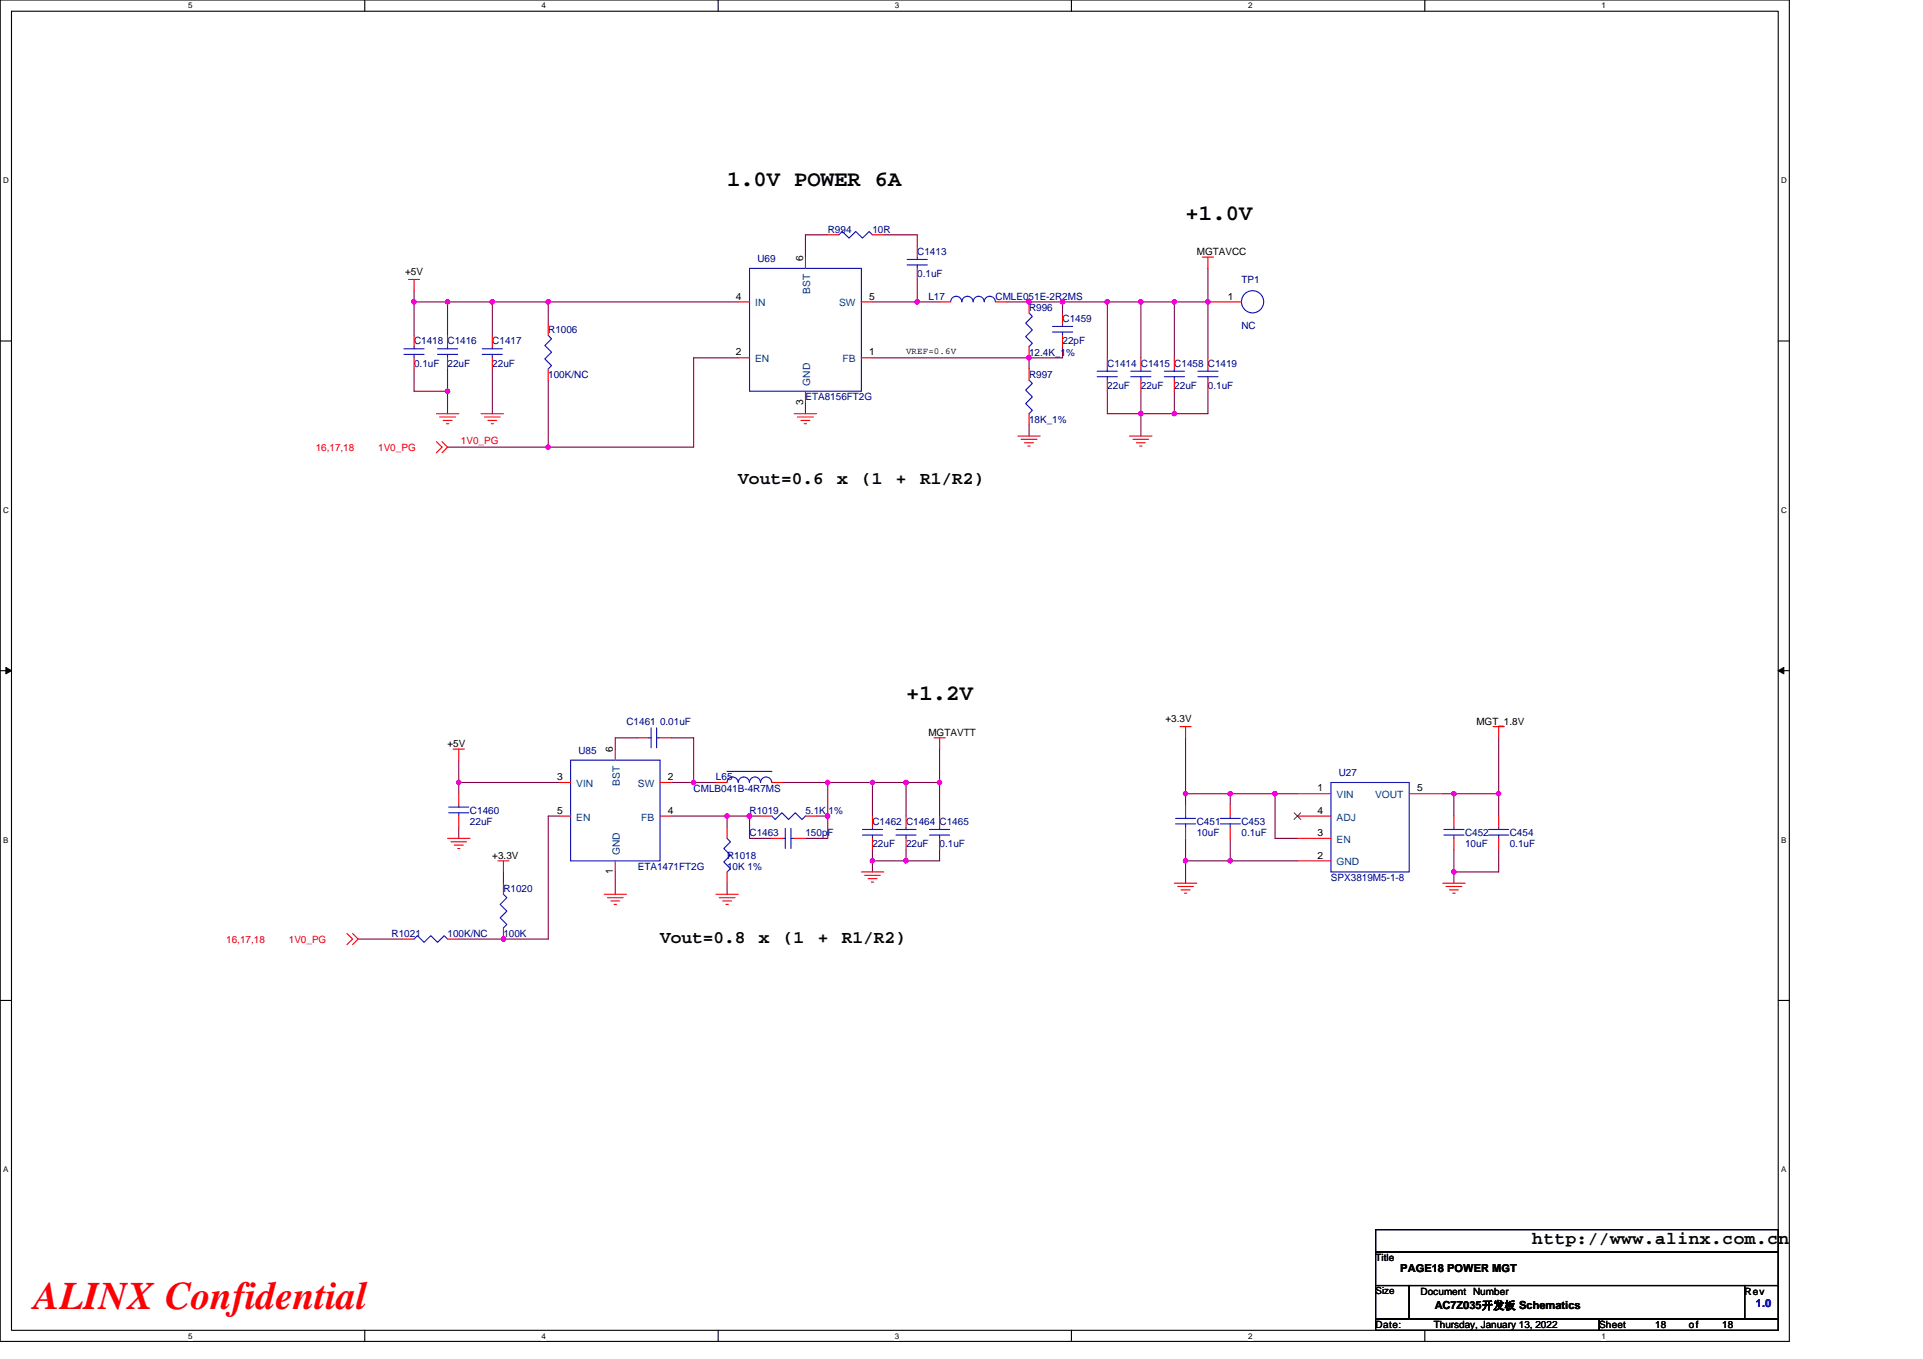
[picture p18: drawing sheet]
<svg xmlns="http://www.w3.org/2000/svg" width="297mm" height="210mm" viewBox="0 0 297 210" stroke-linecap="round" stroke-linejoin="round" font-family="sans-serif">
<defs><g id="words">
<text font-size="6" fill="#f00" x="5.2" y="202.3">ALINX Confidential</text>
<g font-size="3.4">
<text x="112.3" y="28.7">1.0V POWER 6A</text>
<text x="183.1" y="33.9">+1.0V</text>
<text x="140" y="108.2">+1.2V</text>
</g>
<g font-size="2.8">
<text x="114" y="74.8">Vout=0.6</text>
<text x="129.3" y="74.8">x</text>
<text x="133" y="74.8">(1</text>
<text x="138.4" y="74.8">+</text>
<text x="142.1" y="74.8">R1/R2)</text>
<text x="102" y="145.6">Vout=0.8</text>
<text x="117.2" y="145.6">x</text>
<text x="120.9" y="145.6">(1</text>
<text x="126.3" y="145.6">+</text>
<text x="130" y="145.6">R1/R2)</text>
<text x="236.7" y="192.3">http://www.alinx.com.cn</text>
</g>
<g font-size="1.7">
<text x="216.3" y="196.6">PAGE18 POWER MGT</text>
<text x="221.7" y="202.3">AC7Z035开发板 Schematics</text>
</g>
<text font-size="1.7" fill="#00f" x="271.2" y="202">1.0</text>
<g font-size="1.5" fill="#000080">
<text x="127.9" y="35.9">R994</text>
<text x="134.8" y="35.9">10R</text>
<text x="117" y="40.4">U69</text>
<text x="141.7" y="39.4">C1413</text>
<text x="141.7" y="42.9">0.1uF</text>
<text x="143.4" y="46.3">L17</text>
<text x="153.8" y="46.3">CMLE051E-2R2MS</text>
<text x="191.8" y="43.7">TP1</text>
<text x="64" y="53.2">C1418 C1416</text>
<text x="76" y="53.2">C1417</text>
<text x="84.7" y="51.5">R1006</text>
<text x="159" y="48">R996</text>
<text x="164.1" y="49.8">C1459</text>
<text x="164.1" y="53.2">22pF</text>
<text x="191.8" y="50.8">NC</text>
<text x="64" y="56.7">0.1uF</text>
<text x="69.1" y="56.7">22uF</text>
<text x="76" y="56.7">22uF</text>
<text x="84.7" y="58.4">100K/NC</text>
<text x="159" y="54.9">12.4K_1%</text>
<text x="159" y="58.4">R997</text>
<text x="171" y="56.7">C1414 C1415 C1458 C1419</text>
<text x="124.4" y="61.8">ETA8156FT2G</text>
<text x="159" y="65.3">18K_1%</text>
<text x="171" y="60.1">22uF</text>
<text x="176.2" y="60.1">22uF</text>
<text x="181.4" y="60.1">22uF</text>
<text x="186.6" y="60.1">0.1uF</text>
<text x="96.8" y="112">C1461 0.01uF</text>
<text x="89.3" y="116.4">U85</text>
<text x="206.8" y="119.9">U27</text>
<text x="72.6" y="125.8">C1460</text>
<text x="107.1" y="122.3">CMLB041B-4R7MS</text>
<text x="110.6" y="120.6">L65</text>
<text x="115.8" y="125.8">R1019</text>
<text x="124.4" y="125.8">5.1K 1%</text>
<text x="72.6" y="127.5">22uF</text>
<text x="115.8" y="129.2">C1463</text>
<text x="124.4" y="129.2">150pF</text>
<text x="134.8" y="127.5">C1462 C1464 C1465</text>
<text x="134.8" y="130.9">22uF</text>
<text x="140" y="130.9">22uF</text>
<text x="145.1" y="130.9">0.1uF</text>
<text x="184.9" y="127.5">C451</text>
<text x="184.9" y="129.2">10uF</text>
<text x="191.8" y="127.5">C453</text>
<text x="191.8" y="129.2">0.1uF</text>
<text x="226.3" y="129.2">C452</text>
<text x="226.3" y="130.9">10uF</text>
<text x="233.2" y="129.2">C454</text>
<text x="233.2" y="130.9">0.1uF</text>
<text x="77.8" y="137.9">R1020</text>
<text x="98.5" y="134.4">ETA1471FT2G</text>
<text x="112.3" y="132.7">R1018</text>
<text x="112.3" y="134.4">10K 1%</text>
<text x="205.6" y="136.1">SPX3819M5-1-8</text>
<text x="60.5" y="144.8">R1021</text>
<text x="69.1" y="144.8">100K/NC</text>
<text x="77.8" y="144.8">100K</text>
</g>
<g font-size="1.5">
<text x="124.1" y="40.3" transform="rotate(-90 124.1 40.3)">6</text>
<text x="184.9" y="39.4">MGTAVCC</text>
<text x="62.6" y="42.5">+5V</text>
<text x="113.7" y="46.3">4</text>
<text x="134.3" y="46.3">5</text>
<text x="189.7" y="46.3">1</text>
<text x="113.7" y="54.9">2</text>
<text x="134.3" y="54.9">1</text>
<text x="124.1" y="62.5" transform="rotate(-90 124.1 62.5)">3</text>
<text x="143.4" y="113.7">MGTAVTT</text>
<text x="180" y="111.6">+3.3V</text>
<text x="228" y="112">MGT_1.8V</text>
<text x="69.1" y="115.4">+5V</text>
<text x="94.7" y="116.2" transform="rotate(-90 94.7 116.2)">6</text>
<text x="86" y="120.5">3</text>
<text x="86" y="125.7">5</text>
<text x="103.2" y="125.7">4</text>
<text x="103.2" y="120.5">2</text>
<text x="203.5" y="122.3">1</text>
<text x="203.5" y="125.7">4</text>
<text x="218.9" y="122.3">5</text>
<text x="203.5" y="129.2">3</text>
<text x="76" y="132.7">+3.3V</text>
<text x="94.7" y="135.1" transform="rotate(-90 94.7 135.1)">1</text>
<text x="203.5" y="132.7">2</text>
<text x="212.5" y="194.9">Title</text>
<text x="212.5" y="200">Size</text>
<text x="219.4" y="200">Document Number</text>
<text x="269.5" y="200">Rev</text>
<text x="212.5" y="205.2">Date:</text>
<text x="221.5" y="205.2">Thursday, January 13, 2022</text>
<text x="247" y="205.2">Sheet</text>
<text x="255.7" y="205.2">18</text>
<text x="260.9" y="205.2">of</text>
<text x="266" y="205.2">18</text>
</g>
<g font-size="1.5" fill="#004080">
<text x="116.6" y="47.3">IN</text>
<text x="125.1" y="45.4" transform="rotate(-90 125.1 45.4)">BST</text>
<text x="129.6" y="47.3">SW</text>
<text x="116.6" y="56">EN</text>
<text x="125.1" y="59.6" transform="rotate(-90 125.1 59.6)">GND</text>
<text x="130.2" y="56">FB</text>
<text x="89" y="121.6">VIN</text>
<text x="95.8" y="121.4" transform="rotate(-90 95.8 121.4)">BST</text>
<text x="98.5" y="121.6">SW</text>
<text x="206.5" y="123.3">VIN</text>
<text x="212.4" y="123.3">VOUT</text>
<text x="89" y="126.8">EN</text>
<text x="99.1" y="126.8">FB</text>
<text x="206.5" y="126.8">ADJ</text>
<text x="206.5" y="130.2">EN</text>
<text x="95.8" y="132.1" transform="rotate(-90 95.8 132.1)">GND</text>
<text x="206.5" y="133.7">GND</text>
</g>
<g font-size="1.5" fill="#f00">
<text x="48.8" y="69.6">16,17,18</text>
<text x="58.4" y="69.6">1V0_PG</text>
<text x="71.2" y="68.5">1V0_PG</text>
<text x="34.9" y="145.6">16,17,18</text>
<text x="44.6" y="145.6">1V0_PG</text>
</g>
<text font-size="1.4" x="140" y="54.7">VREF=0.6V</text>
<g font-size="1.2">
<text x="29.1" y="1.3">5</text>
<text x="83.6" y="1.3">4</text>
<text x="138.2" y="1.3">3</text>
<text x="192.8" y="1.3">2</text>
<text x="247.4" y="1.3">1</text>
<text x=".5" y="28.3">D</text>
<text x="275.1" y="28.3">D</text>
<text x=".5" y="79.2">C</text>
<text x="275.1" y="79.2">C</text>
<text x=".5" y="130.2">B</text>
<text x="275.1" y="130.2">B</text>
<text x=".5" y="181.1">A</text>
<text x="275.1" y="181.1">A</text>
<text x="29.1" y="206.8">5</text>
<text x="83.6" y="206.8">4</text>
<text x="138.2" y="206.8">3</text>
<text x="192.8" y="206.8">2</text>
<text x="247.4" y="206.8">1</text>
</g>
</g></defs>
<path d="M0 0h276.4v207.3h-276.4zM1.8 1.7h272.9v203.8h-272.9z" fill="none" stroke="#000" stroke-width=".17"/>
<g fill="#fff">
<path d="M29.1 .2h.6v1.4h-.6z"/>
<path d="M29.1 205.7h.6v1.4h-.6z"/>
</g>
<path d="M56.3 0v1.7M56.3 205.5v1.8" fill="none" stroke="#000" stroke-width=".17"/>
<g fill="#fff">
<path d="M83.6 .2h.7v1.4h-.7z"/>
<path d="M83.6 205.7h.7v1.4h-.7z"/>
</g>
<path d="M110.9 0v1.7M110.9 205.5v1.8" fill="none" stroke="#000" stroke-width=".17"/>
<g fill="#fff">
<path d="M138.2 .2h.7v1.4h-.7z"/>
<path d="M138.2 205.7h.7v1.4h-.7z"/>
</g>
<path d="M165.5 0v1.7M165.5 205.5v1.8" fill="none" stroke="#000" stroke-width=".17"/>
<g fill="#fff">
<path d="M192.8 .2h.6v1.4h-.6z"/>
<path d="M192.8 205.7h.6v1.4h-.6z"/>
</g>
<path d="M220.1 0v1.7M220.1 205.5v1.8" fill="none" stroke="#000" stroke-width=".17"/>
<g fill="#fff">
<path d="M247.4 .2h.6v1.4h-.6z"/>
<path d="M247.4 205.7h.6v1.4h-.6z"/>
<path d="M.5 27.2h.8v1.4h-.8z"/>
<path d="M275.1 27.2h.9v1.4h-.9z"/>
<path d="M.5 78.1h.8v1.4h-.8z"/>
<path d="M275.1 78.1h.9v1.4h-.9z"/>
</g>
<path d="M0 52.7h1.8M274.7 52.7h1.7" fill="none" stroke="#000" stroke-width=".17"/>
<g fill="#fff">
<path d="M.5 129.1h.8v1.4h-.8z"/>
<path d="M275.1 129.1h.8v1.4h-.8z"/>
</g>
<path d="M0 103.6h1.8M274.7 103.6h1.7" fill="none" stroke="#000" stroke-width=".17"/>
<path d="M.9 103.1l.9 .5-.9 .5zM274.7 103.6l.8-.5v1z" fill="#000" stroke="#000" stroke-width=".15"/>
<g fill="#fff">
<path d="M.5 180h.8v1.4h-.8z"/>
<path d="M275.1 180h.8v1.4h-.8z"/>
</g>
<path d="M0 154.6h1.8M274.7 154.6h1.7M212.5 190h62.2v3.5h-62.2zM212.5 193.5h62.2v5.1h-62.2zM212.5 198.6h5.2v5.2h-5.2zM217.7 198.6h51.8v5.2h-51.8zM269.5 198.6h5.2v5.2h-5.2zM212.5 203.8h34.5v1.7h-34.5zM247 203.8h27.7v1.7h-27.7z" fill="none" stroke="#000" stroke-width=".17"/>
<g fill="none" stroke="#800040" stroke-width=".17">
<path d="M127.9 36.3h-3.5v3.4M136.5 36.3h5.2v1.7M64 46.7h5.1M64 46.7v5.1M64 57v3.5h5.1M64 44.9v1.8M69.1 46.7h6.9M69.1 46.7v5.1M69.1 57v3.5M76 57v6.9M76 46.7v5.1M76 46.7h8.7"/>
<path d="M84.7 46.7v3.4M84.7 58.7v10.4M84.7 46.7h29.3M114 55.3h-6.9v13.8h-22.4M134.8 46.7h6.9M134.8 55.3h24.2M141.7 46.7h3.4M141.7 43.2v3.5M159 55.3v1.7M164.1 46.7h-8.6M164.1 46.7h6.9M164.1 46.7v1.7"/>
<path d="M164.1 53.6v1.7h-5.1M171 46.7h5.2M171 46.7v8.6M176.2 46.7h5.2M176.2 46.7v8.6M181.4 46.7v8.6M181.4 46.7h5.2M186.6 41.5v5.2M186.6 46.7v8.6M69.1 69.1h15.6M69.1 60.5v3.4M124.4 62.2v1.7"/>
<path d="M159 65.6v1.8M171 60.5v3.4h5.2M176.2 63.9h5.2M176.2 60.5v3.4M176.2 63.9v3.5M181.4 60.5v3.4M186.6 60.5v3.4h-5.2M70.9 117.5v3.4M98.5 114h-3.5v1.7M103.7 114h3.4v6.9M145.1 115.7v5.2M183.1 114v8.6"/>
<path d="M231.5 114v8.6M70.9 120.9h15.5M70.9 120.9v1.7M70.9 127.8v1.7M77.8 134.7v1.8M86.4 126.1h-1.7v19h-13.8M95 134.7v3.5M103.7 126.1h8.6M103.7 120.9h3.4M107.1 120.9h3.5M112.3 136.5v1.7M112.3 126.1h3.5"/>
<path d="M112.3 126.1v1.7M115.8 126.1h1.7M115.8 126.1v3.4h3.4M120.9 120.9h7v5.2M126.1 126.1h1.8M127.9 120.9h6.9M127.9 126.1v3.4h-3.5M134.8 120.9v5.2M134.8 133v1.7M134.8 120.9h5.2M134.8 131.3v1.7M134.8 133h5.2"/>
<path d="M140 120.9v5.2M140 120.9h5.1M140 131.3v1.7M145.1 131.3v1.7h-5.1M145.1 120.9v5.2M183.1 122.6h6.9M183.1 122.6v1.8M183.1 129.5v3.5M183.1 133v3.5M183.1 133h6.9M190 129.5v3.5h10.4M190 122.6h7"/>
<path d="M190 122.6v1.8M197 122.6h3.4M197 122.6v6.9h3.4M222.9 122.6h1.7v3.5M224.6 122.6h6.9M224.6 131.3v3.4M224.6 134.7v1.8M231.5 131.3v3.4h-6.9M231.5 122.6v3.5M55.3 145.1h6.9"/>
</g>
<g fill="#f0f" stroke="#f0f" stroke-width=".17">
<circle cx="181.4" cy="46.6" r=".34"/>
<circle cx="181.4" cy="63.9" r=".34"/>
<circle cx="84.7" cy="69.1" r=".34"/>
<circle cx="84.7" cy="46.6" r=".34"/>
<circle cx="164.1" cy="46.6" r=".34"/>
<circle cx="141.7" cy="46.6" r=".34"/>
<circle cx="158.9" cy="55.3" r=".34"/>
<circle cx="171" cy="46.6" r=".34"/>
<circle cx="176.2" cy="63.9" r=".34"/>
<circle cx="63.9" cy="46.6" r=".34"/>
<circle cx="69.1" cy="60.4" r=".34"/>
<circle cx="76" cy="46.6" r=".34"/>
<circle cx="69.1" cy="46.6" r=".34"/>
<circle cx="176.2" cy="46.6" r=".34"/>
<circle cx="158.9" cy="46.6" r=".34"/>
<circle cx="186.6" cy="46.6" r=".34"/>
<circle cx="183.1" cy="122.6" r=".33"/>
<circle cx="183.1" cy="133" r=".34"/>
<circle cx="231.5" cy="122.6" r=".33"/>
<circle cx="196.9" cy="122.6" r=".33"/>
<circle cx="190" cy="122.6" r=".33"/>
<circle cx="190" cy="133" r=".34"/>
<circle cx="224.6" cy="122.6" r=".33"/>
<circle cx="224.6" cy="134.7" r=".34"/>
<circle cx="70.8" cy="120.9" r=".34"/>
<circle cx="107.1" cy="120.9" r=".34"/>
<circle cx="112.3" cy="126.1" r=".34"/>
<circle cx="115.8" cy="126.1" r=".34"/>
<circle cx="127.8" cy="126.1" r=".34"/>
<circle cx="127.8" cy="120.9" r=".34"/>
<circle cx="145.1" cy="120.9" r=".34"/>
<circle cx="139.9" cy="120.9" r=".34"/>
<circle cx="134.8" cy="120.9" r=".34"/>
<circle cx="139.9" cy="133" r=".34"/>
<circle cx="134.8" cy="133" r=".34"/>
<circle cx="77.8" cy="145.1" r=".34"/>
</g>
<g fill="none" stroke="#f00" stroke-width=".17">
<path d="M124.4 39.7v1.8M127.9 36.3h1.7M134.8 36.3h1.7M141.7 38v1.7M185.7 39.7h1.7M186.6 39.7v1.8M63.1 43.2h1.7M64 43.2v1.7M64 51.8v1.8M64 55.3v1.7M69.1 51.8v1.8M69.1 55.3v1.7"/>
<path d="M76 51.8v1.8M76 55.3v1.7M84.7 50.1v1.7M84.7 57v1.7M114 55.3h1.8M114 46.7h1.8M133.1 55.3h1.7M133.1 46.7h1.7M141.7 41.5v1.7M145.1 46.7h1.8M153.8 46.7h1.7M159 46.7v1.7"/>
<path d="M159 53.6v1.7M159 57v1.7M164.1 48.4v1.7M164.1 51.8v1.8M171 55.3v1.7M171 58.7v1.8M176.2 55.3v1.7M176.2 58.7v1.8M181.4 55.3v1.7M181.4 58.7v1.8M186.6 55.3v1.7M186.6 58.7v1.8"/>
<path d="M186.6 46.7h5.2M67.4 63.9h3.5M67.4 68.2l.9 .9-.9 .9M67.9 64.4h2.5M68.3 68.2l.8 .9-.8 .9M68.4 65h1.4M69 65.5h.3M74.3 63.9h3.5M74.8 64.4h2.5M75.4 65h1.3M75.9 65.5h.3M122.7 63.9h3.4"/>
<path d="M123.2 64.4h2.4M123.7 65h1.4M124.2 65.5h.4M124.4 60.5v1.7M157.2 67.4h3.5M157.7 67.9h2.5M158.3 68.4h1.3M158.8 68.9h.3M159 63.9v1.7M174.5 67.4h3.4M175 67.9h2.4M175.5 68.4h1.4"/>
<path d="M176 68.9h.4M70 115.7h1.7M70.9 115.7v1.8M95 115.7v1.8M98.5 114h1.7M102 114h1.7M144.3 114h1.7M145.1 114v1.7M182.3 112.3h1.7M183.1 112.3v1.7M230.6 112.3h1.8M231.5 112.3v1.7"/>
<path d="M69.1 129.5h3.5M69.7 130.1h2.4M70.2 130.6h1.4M70.7 131.1h.3M70.9 122.6v1.8M70.9 126.1v1.7M76.9 133h1.7M77.8 133v1.7M77.8 136.5v1.7M86.4 120.9h1.7M86.4 126.1h1.7M93.3 138.2h3.5"/>
<path d="M93.8 138.7h2.5M94.4 139.2h1.3M94.9 139.7h.3M95 133v1.7M102 120.9h1.7M102 126.1h1.7M110.6 120.9h1.7M110.6 138.2h3.4M111.1 138.7h2.4M111.6 139.2h1.4M112.1 139.7h.4M112.3 127.8v1.7"/>
<path d="M112.3 134.7v1.8M117.5 126.1h1.7M119.2 129.5h1.7M119.2 120.9h1.7M122.7 129.5h1.7M124.4 126.1h1.7M133.1 134.7h3.4M133.6 135.3h2.4M134.1 135.8h1.4M134.6 136.3h.3M134.8 126.1v1.7M134.8 129.5v1.8"/>
<path d="M140 126.1v1.7M140 129.5v1.8M145.1 126.1v1.7M145.1 129.5v1.8M181.4 136.5h3.5M181.9 137h2.4M182.4 137.5h1.4M183 138h.3M183.1 124.4v1.7M183.1 127.8v1.7M190 124.4v1.7M190 127.8v1.7"/>
<path d="M200.4 122.6h5.2M200.4 126.1h5.2M200.4 129.5h5.2M200.4 133h5.2M217.7 122.6h5.2M222.9 136.5h3.4M223.4 137h2.4M223.9 137.5h1.4M224.4 138h.4M224.6 126.1v1.7M224.6 129.5v1.8M231.5 126.1v1.7"/>
<path d="M231.5 129.5v1.8M53.6 144.2l.9 .9-.9 .9M54.5 144.2l.8 .9-.8 .9M62.2 145.1h1.8M69.1 145.1h1.8M77.8 143.4v1.7"/>
</g>
<g fill="none" stroke="#00f" stroke-width=".17">
<path d="M129.6 36.3l.5-.5 1 1 1.1-1 1 1 1.1-1 .5 .5M141.7 39.7v.4M62.4 54.8h3.1M62.4 53.9h3.1M64 53.6v.3M64 54.8v.5M67.6 54.8h3.1M67.6 53.9h3.1M69.1 53.6v.3M69.1 54.8v.5M74.5 54.8h3.1M74.5 53.9h3.1"/>
<path d="M76 53.6v.3M76 54.8v.5M84.7 51.8l.5 .5-1 1.1 1 1-1 1.1 1 1-.5 .5M115.8 41.5h17.3v19h-17.3zM140.1 40.9h3.1M140.1 40.1h3.1M141.7 40.9v.6M148.6 46.6a.86 .86 0 0 0-.9-.8 .86 .86 0 0 0-.8 .8M150.3 46.6a.86 .86 0 0 0-.9-.8 .86 .86 0 0 0-.8 .8M153.8 46.6a.87 .87 0 0 0-.9-.8 .87 .87 0 0 0-.9 .8 .85 .85 0 0 0-.8-.8 .85 .85 0 0 0-.9 .8M159 48.4l.5 .5-1.1 1 1.1 1.1-1.1 1 1.1 1-.5 .6M159 58.7l.5 .5-1.1 1.1 1.1 1-1.1 1.1 1.1 1-.5 .5"/>
<path d="M162.6 51.3h3.1M162.6 50.4h3.1M164.1 50.1v.3M164.1 51.3v.5M169.5 58.2h3.1M169.5 57.4h3.1M171 57v.4M171 58.2v.5M174.7 58.2h3.1M174.7 57.4h3.1M176.2 57v.4M176.2 58.2v.5"/>
<path d="M179.8 58.2h3.2M179.8 57.4h3.2M181.4 57v.4M181.4 58.2v.5M185 58.2h3.1M185 57.4h3.1M186.6 57v.4M186.6 58.2v.5M88.1 117.5h13.9v15.5h-13.9zM100.2 114h.4M100.6 112.5v3M101.4 112.5v3"/>
<path d="M101.4 114h.6M112.3 119.2h6.9M69.3 125.6h3.1M69.3 124.7h3.1M70.9 124.4v.3M70.9 125.6v.5M77.8 138.2l.5 .5-1 1 1 1.1-1 1 1 1.1-.5 .5M112.3 129.5l.5 .6-1 1 1 1-1 1.1 1 1-.5 .5M117.5 120.9a.86 .86 0 0 0-.9-.8 .86 .86 0 0 0-.8 .8 .87 .87 0 0 0-.9-.8 .87 .87 0 0 0-.9 .8 .86 .86 0 0 0-.8-.8 .86 .86 0 0 0-.9 .8M119.2 120.9a.86 .86 0 0 0-.8-.8 .86 .86 0 0 0-.9 .8M119.2 126.1l.5 .5 1.1-1 1 1 1-1 1.1 1 .5-.5M120.9 129.5h.4"/>
<path d="M121.3 128v3.1M122.2 128v3.1M122.2 129.5h.5M133.2 129h3.1M133.2 128.2h3.1M134.8 127.8v.4M134.8 129v.5M138.4 129h3.1M138.4 128.2h3.1M140 127.8v.4M140 129v.5M143.6 129h3.1"/>
<path d="M143.6 128.2h3.1M145.1 127.8v.4M145.1 129v.5M181.6 127.3h3.1M181.6 126.4h3.1M183.1 126.1v.3M183.1 127.3v.5M188.5 127.3h3.1M188.5 126.4h3.1M190 126.1v.3M190 127.3v.5M205.6 120.9h12.1v13.8h-12.1z"/>
<path d="M223 129h3.1M223 128.2h3.1M224.6 127.8v.4M224.6 129v.5M229.9 129h3.1M229.9 128.2h3.1M231.5 127.8v.4M231.5 129v.5M64 145.1l.5-.5 1 1 1-1 1.1 1 1-1 .5 .5"/>
<circle cx="193.5" cy="46.6" r="1.71"/>
</g>
<path d="M199.9 125.6l1 1M200.9 125.6l-1 1" fill="none" stroke="#804000" stroke-width=".15"/>
<use href="#words"/>
</svg>
